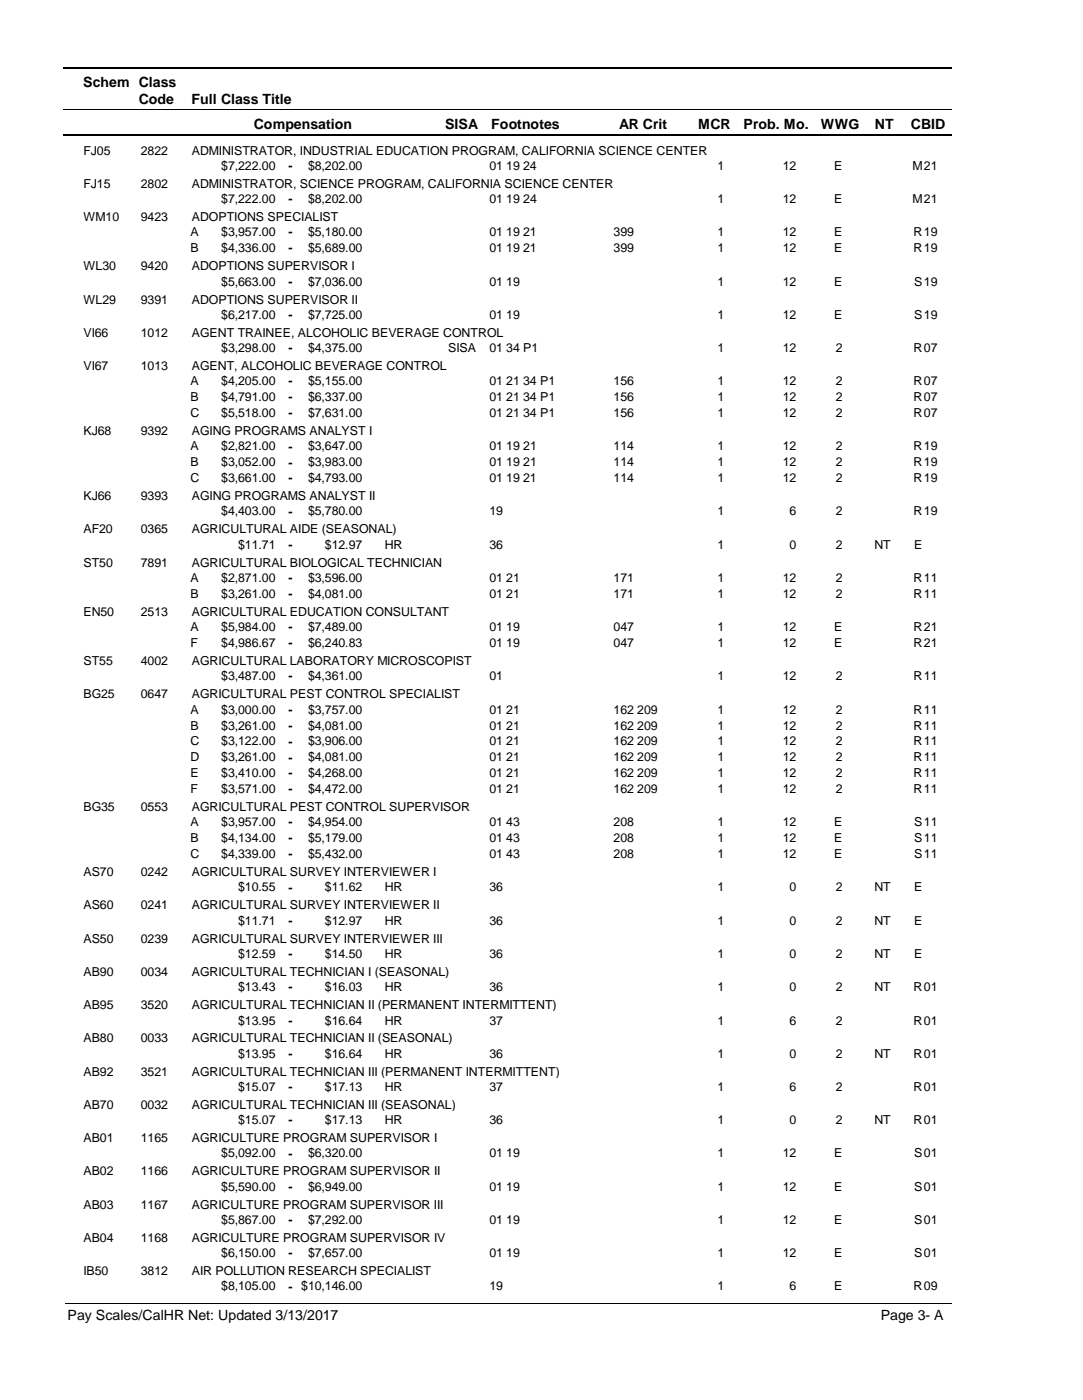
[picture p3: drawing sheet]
<svg xmlns="http://www.w3.org/2000/svg" width="216mm" height="279mm" viewBox="0 0 216 279" stroke-linecap="round" stroke-linejoin="round" font-family="sans-serif">
<defs><g id="words">
<g font-size="2.8">
<text x="16.6" y="17.3">Schem Class</text>
<text x="27.7" y="20.7">Code</text>
<text x="38.2" y="20.7">Full Class Title</text>
<text x="50.6" y="25.7">Compensation</text>
<text x="88.7" y="25.7">SISA</text>
<text x="98" y="25.7">Footnotes</text>
<text x="123.5" y="25.7">AR Crit</text>
<text x="139.2" y="25.7">MCR</text>
<text x="148.3" y="25.7">Prob. Mo.</text>
<text x="163.7" y="25.7">WWG</text>
<text x="174.5" y="25.7">NT</text>
<text x="181.6" y="25.7">CBID</text>
<text x="13.5" y="263.5">Pay Scales/CalHR Net: Updated 3/13/2017</text>
<text x="175.6" y="263.5">Page 3- A</text>
</g>
<g font-size="2.5">
<text x="16.6" y="30.8">FJ05</text>
<text x="28.1" y="30.8">2822</text>
<text x="38.2" y="30.8">ADMINISTRATOR, INDUSTRIAL EDUCATION PROGRAM, CALIFORNIA SCIENCE CENTER</text>
<text x="44.1" y="33.9">$7,222.00</text>
<text x="57.5" y="33.9">-</text>
<text x="61.4" y="33.9">$8,202.00</text>
<text x="97.6" y="33.9">01 19 24</text>
<text x="143.1" y="33.9">1</text>
<text x="156.1" y="33.9">12</text>
<text x="166.3" y="33.9">E</text>
<text x="181.9" y="33.9">M</text>
<text x="184.2" y="33.9">21</text>
<text x="16.6" y="37.5">FJ15</text>
<text x="28.1" y="37.5">2802</text>
<text x="38.2" y="37.5">ADMINISTRATOR, SCIENCE PROGRAM, CALIFORNIA SCIENCE CENTER</text>
<text x="44.1" y="40.6">$7,222.00</text>
<text x="57.5" y="40.6">-</text>
<text x="61.4" y="40.6">$8,202.00</text>
<text x="97.6" y="40.6">01 19 24</text>
<text x="143.1" y="40.6">1</text>
<text x="156.1" y="40.6">12</text>
<text x="166.3" y="40.6">E</text>
<text x="181.9" y="40.6">M</text>
<text x="184.2" y="40.6">21</text>
<text x="16.6" y="44.1">WM10</text>
<text x="28.1" y="44.1">9423</text>
<text x="38" y="47.2">A</text>
<text x="38.2" y="44.1">ADOPTIONS SPECIALIST</text>
<text x="44.1" y="47.2">$3,957.00</text>
<text x="57.5" y="47.2">-</text>
<text x="61.4" y="47.2">$5,180.00</text>
<text x="97.6" y="47.2">01 19 21</text>
<text x="122.4" y="47.2">399</text>
<text x="143.1" y="47.2">1</text>
<text x="156.1" y="47.2">12</text>
<text x="166.3" y="47.2">E</text>
<text x="182.2" y="47.2">R</text>
<text x="184.2" y="47.2">19</text>
<text x="16.6" y="53.9">WL30</text>
<text x="28.1" y="53.9">9420</text>
<text x="38" y="50.3">B</text>
<text x="38.2" y="53.9">ADOPTIONS SUPERVISOR I</text>
<text x="44.1" y="50.3">$4,336.00</text>
<text x="57.5" y="50.4">-</text>
<text x="61.4" y="50.3">$5,689.00</text>
<text x="97.6" y="50.3">01 19 21</text>
<text x="122.4" y="50.3">399</text>
<text x="143.1" y="50.3">1</text>
<text x="156.1" y="50.3">12</text>
<text x="166.3" y="50.3">E</text>
<text x="182.2" y="50.3">R</text>
<text x="184.2" y="50.3">19</text>
<text x="44.1" y="57">$5,663.00</text>
<text x="57.5" y="57">-</text>
<text x="61.4" y="57">$7,036.00</text>
<text x="97.6" y="57">01 19</text>
<text x="143.1" y="57">1</text>
<text x="156.1" y="57">12</text>
<text x="166.3" y="57">E</text>
<text x="182.3" y="57">S</text>
<text x="184.2" y="57">19</text>
<text x="16.6" y="60.6">WL29</text>
<text x="28.1" y="60.6">9391</text>
<text x="38.2" y="60.6">ADOPTIONS SUPERVISOR II</text>
<text x="44.1" y="63.6">$6,217.00</text>
<text x="57.5" y="63.7">-</text>
<text x="61.4" y="63.6">$7,725.00</text>
<text x="97.6" y="63.6">01 19</text>
<text x="143.1" y="63.6">1</text>
<text x="156.1" y="63.6">12</text>
<text x="166.3" y="63.6">E</text>
<text x="182.3" y="63.6">S</text>
<text x="184.2" y="63.6">19</text>
<text x="16.6" y="67.2">VI66</text>
<text x="28.1" y="67.2">1012</text>
<text x="38.2" y="67.2">AGENT TRAINEE, ALCOHOLIC BEVERAGE CONTROL</text>
<text x="44.1" y="70.2">$3,298.00</text>
<text x="57.5" y="70.3">-</text>
<text x="61.4" y="70.2">$4,375.00</text>
<text x="89.4" y="70.2">SISA</text>
<text x="97.6" y="70.2">01 34 P1</text>
<text x="143.1" y="70.2">1</text>
<text x="156.1" y="70.2">12</text>
<text x="166.6" y="70.2">2</text>
<text x="182.2" y="70.2">R</text>
<text x="184.2" y="70.2">07</text>
<text x="16.6" y="73.8">VI67</text>
<text x="28.1" y="73.8">1013</text>
<text x="38" y="76.9">A</text>
<text x="38.2" y="73.8">AGENT, ALCOHOLIC BEVERAGE CONTROL</text>
<text x="44.1" y="76.9">$4,205.00</text>
<text x="57.5" y="76.9">-</text>
<text x="61.4" y="76.9">$5,155.00</text>
<text x="97.6" y="76.9">01 21 34 P1</text>
<text x="122.4" y="76.9">156</text>
<text x="143.1" y="76.9">1</text>
<text x="156.1" y="76.9">12</text>
<text x="166.6" y="76.9">2</text>
<text x="182.2" y="76.9">R</text>
<text x="184.2" y="76.9">07</text>
<text x="38" y="80.1">B</text>
<text x="38" y="83.3">C</text>
<text x="44.1" y="80.1">$4,791.00</text>
<text x="44.1" y="83.3">$5,518.00</text>
<text x="57.5" y="80.1">-</text>
<text x="57.5" y="83.3">-</text>
<text x="61.4" y="80.1">$6,337.00</text>
<text x="61.4" y="83.3">$7,631.00</text>
<text x="97.6" y="80.1">01 21 34 P1</text>
<text x="97.6" y="83.3">01 21 34 P1</text>
<text x="122.4" y="80.1">156</text>
<text x="122.4" y="83.3">156</text>
<text x="143.1" y="80.1">1</text>
<text x="143.1" y="83.3">1</text>
<text x="156.1" y="80.1">12</text>
<text x="156.1" y="83.3">12</text>
<text x="166.6" y="80.1">2</text>
<text x="166.6" y="83.3">2</text>
<text x="182.2" y="80.1">R</text>
<text x="182.2" y="83.3">R</text>
<text x="184.2" y="80.1">07</text>
<text x="184.2" y="83.3">07</text>
<text x="16.6" y="86.8">KJ68</text>
<text x="28.1" y="86.8">9392</text>
<text x="38" y="89.9">A</text>
<text x="38.2" y="86.8">AGING PROGRAMS ANALYST I</text>
<text x="44.1" y="89.9">$2,821.00</text>
<text x="57.5" y="89.9">-</text>
<text x="61.4" y="89.9">$3,647.00</text>
<text x="97.6" y="89.9">01 19 21</text>
<text x="122.4" y="89.9">114</text>
<text x="143.1" y="89.9">1</text>
<text x="156.1" y="89.9">12</text>
<text x="166.6" y="89.9">2</text>
<text x="182.2" y="89.9">R</text>
<text x="184.2" y="89.9">19</text>
<text x="38" y="93.1">B</text>
<text x="44.1" y="93.1">$3,052.00</text>
<text x="57.5" y="93.1">-</text>
<text x="61.4" y="93.1">$3,983.00</text>
<text x="97.6" y="93.1">01 19 21</text>
<text x="122.4" y="93.1">114</text>
<text x="143.1" y="93.1">1</text>
<text x="156.1" y="93.1">12</text>
<text x="166.6" y="93.1">2</text>
<text x="182.2" y="93.1">R</text>
<text x="184.2" y="93.1">19</text>
<text x="16.6" y="99.8">KJ66</text>
<text x="28.1" y="99.8">9393</text>
<text x="38" y="96.3">C</text>
<text x="38.2" y="99.8">AGING PROGRAMS ANALYST II</text>
<text x="44.1" y="96.3">$3,661.00</text>
<text x="57.5" y="96.3">-</text>
<text x="61.4" y="96.3">$4,793.00</text>
<text x="97.6" y="96.3">01 19 21</text>
<text x="122.4" y="96.3">114</text>
<text x="143.1" y="96.3">1</text>
<text x="156.1" y="96.3">12</text>
<text x="166.6" y="96.3">2</text>
<text x="182.2" y="96.3">R</text>
<text x="184.2" y="96.3">19</text>
<text x="16.6" y="106.5">AF20</text>
<text x="28.1" y="106.5">0365</text>
<text x="38.2" y="106.5">AGRICULTURAL AIDE (SEASONAL)</text>
<text x="44.1" y="102.9">$4,403.00</text>
<text x="57.5" y="102.9">-</text>
<text x="61.4" y="102.9">$5,780.00</text>
<text x="97.6" y="102.9">19</text>
<text x="143.1" y="102.9">1</text>
<text x="157.5" y="102.9">6</text>
<text x="166.6" y="102.9">2</text>
<text x="182.2" y="102.9">R</text>
<text x="184.2" y="102.9">19</text>
<text x="16.6" y="113.1">ST50</text>
<text x="28.1" y="113.1">7891</text>
<text x="38.2" y="113.1">AGRICULTURAL BIOLOGICAL TECHNICIAN</text>
<text x="47.5" y="109.5">$11.71</text>
<text x="57.5" y="109.6">-</text>
<text x="64.8" y="109.5">$12.97</text>
<text x="76.7" y="109.5">HR</text>
<text x="97.6" y="109.5">36</text>
<text x="143.1" y="109.5">1</text>
<text x="157.5" y="109.5">0</text>
<text x="166.6" y="109.5">2</text>
<text x="174.4" y="109.5">NT</text>
<text x="182.3" y="109.5">E</text>
<text x="38" y="116.2">A</text>
<text x="38" y="119.3">B</text>
<text x="44.1" y="116.2">$2,871.00</text>
<text x="44.1" y="119.3">$3,261.00</text>
<text x="57.5" y="116.2">-</text>
<text x="57.5" y="119.4">-</text>
<text x="61.4" y="116.2">$3,596.00</text>
<text x="61.4" y="119.3">$4,081.00</text>
<text x="97.6" y="116.2">01 21</text>
<text x="97.6" y="119.3">01 21</text>
<text x="122.4" y="116.2">171</text>
<text x="122.4" y="119.3">171</text>
<text x="143.1" y="116.2">1</text>
<text x="143.1" y="119.3">1</text>
<text x="156.1" y="116.2">12</text>
<text x="156.1" y="119.3">12</text>
<text x="166.6" y="116.2">2</text>
<text x="166.6" y="119.3">2</text>
<text x="182.2" y="116.2">R</text>
<text x="182.2" y="119.3">R</text>
<text x="184.2" y="116.2">11</text>
<text x="184.2" y="119.3">11</text>
<text x="16.6" y="122.9">EN50</text>
<text x="28.1" y="122.9">2513</text>
<text x="38" y="126">A</text>
<text x="38.2" y="122.9">AGRICULTURAL EDUCATION CONSULTANT</text>
<text x="44.1" y="126">$5,984.00</text>
<text x="57.5" y="126">-</text>
<text x="61.4" y="126">$7,489.00</text>
<text x="97.6" y="126">01 19</text>
<text x="122.4" y="126">047</text>
<text x="143.1" y="126">1</text>
<text x="156.1" y="126">12</text>
<text x="166.3" y="126">E</text>
<text x="182.2" y="126">R</text>
<text x="184.2" y="126">21</text>
<text x="38" y="129.1">F</text>
<text x="44.1" y="129.1">$4,986.67</text>
<text x="57.5" y="129.2">-</text>
<text x="61.4" y="129.1">$6,240.83</text>
<text x="97.6" y="129.1">01 19</text>
<text x="122.4" y="129.1">047</text>
<text x="143.1" y="129.1">1</text>
<text x="156.1" y="129.1">12</text>
<text x="166.3" y="129.1">E</text>
<text x="182.2" y="129.1">R</text>
<text x="184.2" y="129.1">21</text>
<text x="16.6" y="132.7">ST55</text>
<text x="28.1" y="132.7">4002</text>
<text x="38.2" y="132.7">AGRICULTURAL LABORATORY MICROSCOPIST</text>
<text x="44.1" y="135.8">$3,487.00</text>
<text x="57.5" y="135.8">-</text>
<text x="61.4" y="135.8">$4,361.00</text>
<text x="97.6" y="135.8">01</text>
<text x="143.1" y="135.8">1</text>
<text x="156.1" y="135.8">12</text>
<text x="166.6" y="135.8">2</text>
<text x="182.2" y="135.8">R</text>
<text x="184.2" y="135.8">11</text>
<text x="16.6" y="139.4">BG25</text>
<text x="28.1" y="139.4">0647</text>
<text x="38" y="142.4">A</text>
<text x="38.2" y="139.4">AGRICULTURAL PEST CONTROL SPECIALIST</text>
<text x="44.1" y="142.4">$3,000.00</text>
<text x="57.5" y="142.5">-</text>
<text x="61.4" y="142.4">$3,757.00</text>
<text x="97.6" y="142.4">01 21</text>
<text x="122.4" y="142.4">162 209</text>
<text x="143.1" y="142.4">1</text>
<text x="156.1" y="142.4">12</text>
<text x="166.6" y="142.4">2</text>
<text x="182.2" y="142.4">R</text>
<text x="184.2" y="142.4">11</text>
<text x="38" y="145.6">B</text>
<text x="38" y="148.8">C</text>
<text x="44.1" y="145.6">$3,261.00</text>
<text x="44.1" y="148.8">$3,122.00</text>
<text x="57.5" y="145.6">-</text>
<text x="57.5" y="148.8">-</text>
<text x="61.4" y="145.6">$4,081.00</text>
<text x="61.4" y="148.8">$3,906.00</text>
<text x="97.6" y="145.6">01 21</text>
<text x="97.6" y="148.8">01 21</text>
<text x="122.4" y="145.6">162 209</text>
<text x="122.4" y="148.8">162 209</text>
<text x="143.1" y="145.6">1</text>
<text x="143.1" y="148.8">1</text>
<text x="156.1" y="145.6">12</text>
<text x="156.1" y="148.8">12</text>
<text x="166.6" y="145.6">2</text>
<text x="166.6" y="148.8">2</text>
<text x="182.2" y="145.6">R</text>
<text x="182.2" y="148.8">R</text>
<text x="184.2" y="145.6">11</text>
<text x="184.2" y="148.8">11</text>
<text x="38" y="152">D</text>
<text x="38" y="155.1">E</text>
<text x="44.1" y="152">$3,261.00</text>
<text x="44.1" y="155.1">$3,410.00</text>
<text x="57.5" y="152">-</text>
<text x="57.5" y="155.2">-</text>
<text x="61.4" y="152">$4,081.00</text>
<text x="61.4" y="155.1">$4,268.00</text>
<text x="97.6" y="152">01 21</text>
<text x="97.6" y="155.1">01 21</text>
<text x="122.4" y="152">162 209</text>
<text x="122.4" y="155.1">162 209</text>
<text x="143.1" y="152">1</text>
<text x="143.1" y="155.1">1</text>
<text x="156.1" y="152">12</text>
<text x="156.1" y="155.1">12</text>
<text x="166.6" y="152">2</text>
<text x="166.6" y="155.1">2</text>
<text x="182.2" y="152">R</text>
<text x="182.2" y="155.1">R</text>
<text x="184.2" y="152">11</text>
<text x="184.2" y="155.1">11</text>
<text x="16.6" y="161.9">BG35</text>
<text x="28.1" y="161.9">0553</text>
<text x="38" y="158.3">F</text>
<text x="38.2" y="161.9">AGRICULTURAL PEST CONTROL SUPERVISOR</text>
<text x="44.1" y="158.3">$3,571.00</text>
<text x="57.5" y="158.3">-</text>
<text x="61.4" y="158.3">$4,472.00</text>
<text x="97.6" y="158.3">01 21</text>
<text x="122.4" y="158.3">162 209</text>
<text x="143.1" y="158.3">1</text>
<text x="156.1" y="158.3">12</text>
<text x="166.6" y="158.3">2</text>
<text x="182.2" y="158.3">R</text>
<text x="184.2" y="158.3">11</text>
<text x="38" y="164.9">A</text>
<text x="44.1" y="164.9">$3,957.00</text>
<text x="57.5" y="165">-</text>
<text x="61.4" y="164.9">$4,954.00</text>
<text x="97.6" y="164.9">01 43</text>
<text x="122.4" y="164.9">208</text>
<text x="143.1" y="164.9">1</text>
<text x="156.1" y="164.9">12</text>
<text x="166.3" y="164.9">E</text>
<text x="182.3" y="164.9">S</text>
<text x="184.2" y="164.9">11</text>
<text x="38" y="168.1">B</text>
<text x="38" y="171.3">C</text>
<text x="44.1" y="168.1">$4,134.00</text>
<text x="44.1" y="171.3">$4,339.00</text>
<text x="57.5" y="168.1">-</text>
<text x="57.5" y="171.3">-</text>
<text x="61.4" y="168.1">$5,179.00</text>
<text x="61.4" y="171.3">$5,432.00</text>
<text x="97.6" y="168.1">01 43</text>
<text x="97.6" y="171.3">01 43</text>
<text x="122.4" y="168.1">208</text>
<text x="122.4" y="171.3">208</text>
<text x="143.1" y="168.1">1</text>
<text x="143.1" y="171.3">1</text>
<text x="156.1" y="168.1">12</text>
<text x="156.1" y="171.3">12</text>
<text x="166.3" y="168.1">E</text>
<text x="166.3" y="171.3">E</text>
<text x="182.3" y="168.1">S</text>
<text x="182.3" y="171.3">S</text>
<text x="184.2" y="168.1">11</text>
<text x="184.2" y="171.3">11</text>
<text x="16.6" y="174.9">AS70</text>
<text x="28.1" y="174.9">0242</text>
<text x="38.2" y="174.9">AGRICULTURAL SURVEY INTERVIEWER I</text>
<text x="47.5" y="177.9">$10.55</text>
<text x="57.5" y="178">-</text>
<text x="64.8" y="177.9">$11.62</text>
<text x="76.7" y="177.9">HR</text>
<text x="97.6" y="177.9">36</text>
<text x="143.1" y="177.9">1</text>
<text x="157.5" y="177.9">0</text>
<text x="166.6" y="177.9">2</text>
<text x="174.4" y="177.9">NT</text>
<text x="182.3" y="177.9">E</text>
<text x="16.6" y="181.5">AS60</text>
<text x="28.1" y="181.5">0241</text>
<text x="38.2" y="181.5">AGRICULTURAL SURVEY INTERVIEWER II</text>
<text x="47.5" y="184.6">$11.71</text>
<text x="57.5" y="184.6">-</text>
<text x="64.8" y="184.6">$12.97</text>
<text x="76.7" y="184.6">HR</text>
<text x="97.6" y="184.6">36</text>
<text x="143.1" y="184.6">1</text>
<text x="157.5" y="184.6">0</text>
<text x="166.6" y="184.6">2</text>
<text x="174.4" y="184.6">NT</text>
<text x="182.3" y="184.6">E</text>
<text x="16.6" y="188.2">AS50</text>
<text x="28.1" y="188.2">0239</text>
<text x="38.2" y="188.2">AGRICULTURAL SURVEY INTERVIEWER III</text>
<text x="47.5" y="191.2">$12.59</text>
<text x="57.5" y="191.2">-</text>
<text x="64.8" y="191.2">$14.50</text>
<text x="76.7" y="191.2">HR</text>
<text x="97.6" y="191.2">36</text>
<text x="143.1" y="191.2">1</text>
<text x="157.5" y="191.2">0</text>
<text x="166.6" y="191.2">2</text>
<text x="174.4" y="191.2">NT</text>
<text x="182.3" y="191.2">E</text>
<text x="16.6" y="194.8">AB90</text>
<text x="28.1" y="194.8">0034</text>
<text x="38.2" y="194.8">AGRICULTURAL TECHNICIAN I (SEASONAL)</text>
<text x="47.5" y="197.8">$13.43</text>
<text x="57.5" y="197.9">-</text>
<text x="64.8" y="197.8">$16.03</text>
<text x="76.7" y="197.8">HR</text>
<text x="97.6" y="197.8">36</text>
<text x="143.1" y="197.8">1</text>
<text x="157.5" y="197.8">0</text>
<text x="166.6" y="197.8">2</text>
<text x="174.4" y="197.8">NT</text>
<text x="182.2" y="197.8">R</text>
<text x="184.2" y="197.8">01</text>
<text x="16.6" y="201.4">AB95</text>
<text x="28.1" y="201.4">3520</text>
<text x="38.2" y="201.4">AGRICULTURAL TECHNICIAN II (PERMANENT INTERMITTENT)</text>
<text x="16.6" y="208.1">AB80</text>
<text x="28.1" y="208.1">0033</text>
<text x="38.2" y="208.1">AGRICULTURAL TECHNICIAN II (SEASONAL)</text>
<text x="47.5" y="204.5">$13.95</text>
<text x="57.5" y="204.5">-</text>
<text x="64.8" y="204.5">$16.64</text>
<text x="76.7" y="204.5">HR</text>
<text x="97.6" y="204.5">37</text>
<text x="143.1" y="204.5">1</text>
<text x="157.5" y="204.5">6</text>
<text x="166.6" y="204.5">2</text>
<text x="182.2" y="204.5">R</text>
<text x="184.2" y="204.5">01</text>
<text x="16.6" y="214.7">AB92</text>
<text x="28.1" y="214.7">3521</text>
<text x="38.2" y="214.7">AGRICULTURAL TECHNICIAN III (PERMANENT INTERMITTENT)</text>
<text x="47.5" y="211.1">$13.95</text>
<text x="57.5" y="211.1">-</text>
<text x="64.8" y="211.1">$16.64</text>
<text x="76.7" y="211.1">HR</text>
<text x="97.6" y="211.1">36</text>
<text x="143.1" y="211.1">1</text>
<text x="157.5" y="211.1">0</text>
<text x="166.6" y="211.1">2</text>
<text x="174.4" y="211.1">NT</text>
<text x="182.2" y="211.1">R</text>
<text x="184.2" y="211.1">01</text>
<text x="16.6" y="221.3">AB70</text>
<text x="28.1" y="221.3">0032</text>
<text x="38.2" y="221.3">AGRICULTURAL TECHNICIAN III (SEASONAL)</text>
<text x="47.5" y="217.7">$15.07</text>
<text x="57.5" y="217.8">-</text>
<text x="64.8" y="217.7">$17.13</text>
<text x="76.7" y="217.7">HR</text>
<text x="97.6" y="217.7">37</text>
<text x="143.1" y="217.7">1</text>
<text x="157.5" y="217.7">6</text>
<text x="166.6" y="217.7">2</text>
<text x="182.2" y="217.7">R</text>
<text x="184.2" y="217.7">01</text>
<text x="16.6" y="228">AB01</text>
<text x="28.1" y="228">1165</text>
<text x="38.2" y="228">AGRICULTURE PROGRAM SUPERVISOR I</text>
<text x="47.5" y="224.4">$15.07</text>
<text x="57.5" y="224.4">-</text>
<text x="64.8" y="224.4">$17.13</text>
<text x="76.7" y="224.4">HR</text>
<text x="97.6" y="224.4">36</text>
<text x="143.1" y="224.4">1</text>
<text x="157.5" y="224.4">0</text>
<text x="166.6" y="224.4">2</text>
<text x="174.4" y="224.4">NT</text>
<text x="182.2" y="224.4">R</text>
<text x="184.2" y="224.4">01</text>
<text x="44.1" y="231">$5,092.00</text>
<text x="57.5" y="231">-</text>
<text x="61.4" y="231">$6,320.00</text>
<text x="97.6" y="231">01 19</text>
<text x="143.1" y="231">1</text>
<text x="156.1" y="231">12</text>
<text x="166.3" y="231">E</text>
<text x="182.3" y="231">S</text>
<text x="184.2" y="231">01</text>
<text x="16.6" y="234.6">AB02</text>
<text x="28.1" y="234.6">1166</text>
<text x="38.2" y="234.6">AGRICULTURE PROGRAM SUPERVISOR II</text>
<text x="44.1" y="237.6">$5,590.00</text>
<text x="57.5" y="237.7">-</text>
<text x="61.4" y="237.6">$6,949.00</text>
<text x="97.6" y="237.6">01 19</text>
<text x="143.1" y="237.6">1</text>
<text x="156.1" y="237.6">12</text>
<text x="166.3" y="237.6">E</text>
<text x="182.3" y="237.6">S</text>
<text x="184.2" y="237.6">01</text>
<text x="16.6" y="241.2">AB03</text>
<text x="28.1" y="241.2">1167</text>
<text x="38.2" y="241.2">AGRICULTURE PROGRAM SUPERVISOR III</text>
<text x="44.1" y="244.3">$5,867.00</text>
<text x="57.5" y="244.3">-</text>
<text x="61.4" y="244.3">$7,292.00</text>
<text x="97.6" y="244.3">01 19</text>
<text x="143.1" y="244.3">1</text>
<text x="156.1" y="244.3">12</text>
<text x="166.3" y="244.3">E</text>
<text x="182.3" y="244.3">S</text>
<text x="184.2" y="244.3">01</text>
<text x="16.6" y="247.9">AB04</text>
<text x="28.1" y="247.9">1168</text>
<text x="38.2" y="247.9">AGRICULTURE PROGRAM SUPERVISOR IV</text>
<text x="44.1" y="250.9">$6,150.00</text>
<text x="57.5" y="250.9">-</text>
<text x="61.4" y="250.9">$7,657.00</text>
<text x="97.6" y="250.9">01 19</text>
<text x="143.1" y="250.9">1</text>
<text x="156.1" y="250.9">12</text>
<text x="166.3" y="250.9">E</text>
<text x="182.3" y="250.9">S</text>
<text x="184.2" y="250.9">01</text>
<text x="16.6" y="254.5">IB50</text>
<text x="28.1" y="254.5">3812</text>
<text x="38.2" y="254.5">AIR POLLUTION RESEARCH SPECIALIST</text>
<text x="44.1" y="257.6">$8,105.00</text>
<text x="57.5" y="257.6">-</text>
<text x="60.1" y="257.6">$10,146.00</text>
<text x="97.6" y="257.6">19</text>
<text x="143.1" y="257.6">1</text>
<text x="157.5" y="257.6">6</text>
<text x="166.3" y="257.6">E</text>
<text x="182.2" y="257.6">R</text>
<text x="184.2" y="257.6">09</text>
</g>
</g></defs>
<path d="M12.7 13.5h177.1" fill="none" stroke="#000" stroke-width=".36"/>
<path d="M12.7 21.9h177.1" fill="none" stroke="#000" stroke-width=".2"/>
<path d="M12.7 27h177.1" fill="none" stroke="#000" stroke-width=".35"/>
<g fill="#fff">
<path d="M40.4 31.3h16.2v3h-16.2z" fill-rule="evenodd"/>
<path d="M183.9 31.3h4.1v3h-4.1z" fill-rule="evenodd"/>
<path d="M40.4 37.9h16.2v3h-16.2z" fill-rule="evenodd"/>
<path d="M183.9 37.9h4.1v3h-4.1z" fill-rule="evenodd"/>
<path d="M40.4 44.6h16.2v2.9h-16.2z" fill-rule="evenodd"/>
<path d="M183.9 44.6h4.1v2.9h-4.1z" fill-rule="evenodd"/>
<path d="M40.4 47.7h16.2v3h-16.2z" fill-rule="evenodd"/>
<path d="M183.9 47.7h4.1v3h-4.1z" fill-rule="evenodd"/>
<path d="M40.4 54.4h16.2v3h-16.2z" fill-rule="evenodd"/>
<path d="M183.9 54.4h4.1v3h-4.1z" fill-rule="evenodd"/>
<path d="M40.4 61h16.2v3h-16.2z" fill-rule="evenodd"/>
<path d="M183.9 61h4.1v3h-4.1z" fill-rule="evenodd"/>
<path d="M40.4 67.6h16.2v3h-16.2z" fill-rule="evenodd"/>
<path d="M183.9 67.6h4.1v3h-4.1z" fill-rule="evenodd"/>
<path d="M40.4 74.3h16.2v3h-16.2z" fill-rule="evenodd"/>
<path d="M183.9 74.3h4.1v3h-4.1z" fill-rule="evenodd"/>
<path d="M40.4 77.5h16.2v2.9h-16.2z" fill-rule="evenodd"/>
<path d="M183.9 77.5h4.1v2.9h-4.1z" fill-rule="evenodd"/>
<path d="M40.4 80.6h16.2v3h-16.2z" fill-rule="evenodd"/>
<path d="M183.9 80.6h4.1v3h-4.1z" fill-rule="evenodd"/>
<path d="M40.4 87.3h16.2v3h-16.2z" fill-rule="evenodd"/>
<path d="M183.9 87.3h4.1v3h-4.1z" fill-rule="evenodd"/>
<path d="M40.4 90.5h16.2v3h-16.2z" fill-rule="evenodd"/>
<path d="M183.9 90.5h4.1v3h-4.1z" fill-rule="evenodd"/>
<path d="M40.4 93.6h16.2v3h-16.2z" fill-rule="evenodd"/>
<path d="M183.9 93.6h4.1v3h-4.1z" fill-rule="evenodd"/>
<path d="M40.4 100.3h16.2v2.9h-16.2z" fill-rule="evenodd"/>
<path d="M183.9 100.3h4.1v2.9h-4.1z" fill-rule="evenodd"/>
<path d="M40.4 106.9h16.2v3h-16.2z" fill-rule="evenodd"/>
<path d="M183.9 106.9h4.1v3h-4.1z" fill-rule="evenodd"/>
<path d="M40.4 113.6h16.2v2.9h-16.2z" fill-rule="evenodd"/>
<path d="M183.9 113.6h4.1v2.9h-4.1z" fill-rule="evenodd"/>
<path d="M40.4 116.7h16.2v3h-16.2z" fill-rule="evenodd"/>
<path d="M183.9 116.7h4.1v3h-4.1z" fill-rule="evenodd"/>
<path d="M40.4 123.3h16.2v3h-16.2z" fill-rule="evenodd"/>
<path d="M183.9 123.3h4.1v3h-4.1z" fill-rule="evenodd"/>
<path d="M40.4 126.5h16.2v3h-16.2z" fill-rule="evenodd"/>
<path d="M183.9 126.5h4.1v3h-4.1z" fill-rule="evenodd"/>
<path d="M40.4 133.2h16.2v3h-16.2z" fill-rule="evenodd"/>
<path d="M183.9 133.2h4.1v3h-4.1z" fill-rule="evenodd"/>
<path d="M40.4 139.8h16.2v3h-16.2z" fill-rule="evenodd"/>
<path d="M183.9 139.8h4.1v3h-4.1z" fill-rule="evenodd"/>
<path d="M40.4 143h16.2v3h-16.2z" fill-rule="evenodd"/>
<path d="M183.9 143h4.1v3h-4.1z" fill-rule="evenodd"/>
<path d="M40.4 146.2h16.2v3h-16.2z" fill-rule="evenodd"/>
<path d="M183.9 146.2h4.1v3h-4.1z" fill-rule="evenodd"/>
<path d="M40.4 149.3h16.2v3h-16.2z" fill-rule="evenodd"/>
<path d="M183.9 149.3h4.1v3h-4.1z" fill-rule="evenodd"/>
<path d="M40.4 152.5h16.2v3h-16.2z" fill-rule="evenodd"/>
<path d="M183.9 152.5h4.1v3h-4.1z" fill-rule="evenodd"/>
<path d="M40.4 155.7h16.2v3h-16.2z" fill-rule="evenodd"/>
<path d="M183.9 155.7h4.1v3h-4.1z" fill-rule="evenodd"/>
<path d="M40.4 162.3h16.2v3h-16.2z" fill-rule="evenodd"/>
<path d="M183.9 162.3h4.1v3h-4.1z" fill-rule="evenodd"/>
<path d="M40.4 165.5h16.2v3h-16.2z" fill-rule="evenodd"/>
<path d="M183.9 165.5h4.1v3h-4.1z" fill-rule="evenodd"/>
<path d="M40.4 168.7h16.2v2.9h-16.2z" fill-rule="evenodd"/>
<path d="M183.9 168.7h4.1v2.9h-4.1z" fill-rule="evenodd"/>
<path d="M40.4 175.3h16.2v3h-16.2z" fill-rule="evenodd"/>
<path d="M183.9 175.3h4.1v3h-4.1z" fill-rule="evenodd"/>
<path d="M40.4 182h16.2v2.9h-16.2z" fill-rule="evenodd"/>
<path d="M183.9 182h4.1v2.9h-4.1z" fill-rule="evenodd"/>
<path d="M40.4 188.6h16.2v3h-16.2z" fill-rule="evenodd"/>
<path d="M183.9 188.6h4.1v3h-4.1z" fill-rule="evenodd"/>
<path d="M40.4 195.2h16.2v3h-16.2z" fill-rule="evenodd"/>
<path d="M183.9 195.2h4.1v3h-4.1z" fill-rule="evenodd"/>
<path d="M40.4 201.9h16.2v2.9h-16.2z" fill-rule="evenodd"/>
<path d="M183.9 201.9h4.1v2.9h-4.1z" fill-rule="evenodd"/>
<path d="M40.4 208.5h16.2v3h-16.2z" fill-rule="evenodd"/>
<path d="M183.9 208.5h4.1v3h-4.1z" fill-rule="evenodd"/>
<path d="M40.4 215.1h16.2v3h-16.2z" fill-rule="evenodd"/>
<path d="M183.9 215.1h4.1v3h-4.1z" fill-rule="evenodd"/>
<path d="M40.4 221.8h16.2v3h-16.2z" fill-rule="evenodd"/>
<path d="M183.9 221.8h4.1v3h-4.1z" fill-rule="evenodd"/>
<path d="M40.4 228.4h16.2v3h-16.2z" fill-rule="evenodd"/>
<path d="M183.9 228.4h4.1v3h-4.1z" fill-rule="evenodd"/>
<path d="M40.4 235h16.2v3h-16.2z" fill-rule="evenodd"/>
<path d="M183.9 235h4.1v3h-4.1z" fill-rule="evenodd"/>
<path d="M40.4 241.7h16.2v3h-16.2z" fill-rule="evenodd"/>
<path d="M183.9 241.7h4.1v3h-4.1z" fill-rule="evenodd"/>
<path d="M40.4 248.3h16.2v3h-16.2z" fill-rule="evenodd"/>
<path d="M183.9 248.3h4.1v3h-4.1z" fill-rule="evenodd"/>
<path d="M40.4 254.9h16.2v3h-16.2z" fill-rule="evenodd"/>
<path d="M183.9 254.9h4.1v3h-4.1z" fill-rule="evenodd"/>
</g>
<path d="M13.1 260.1h176.7" fill="none" stroke="#000" stroke-width=".2"/>
<use href="#words"/>
</svg>
